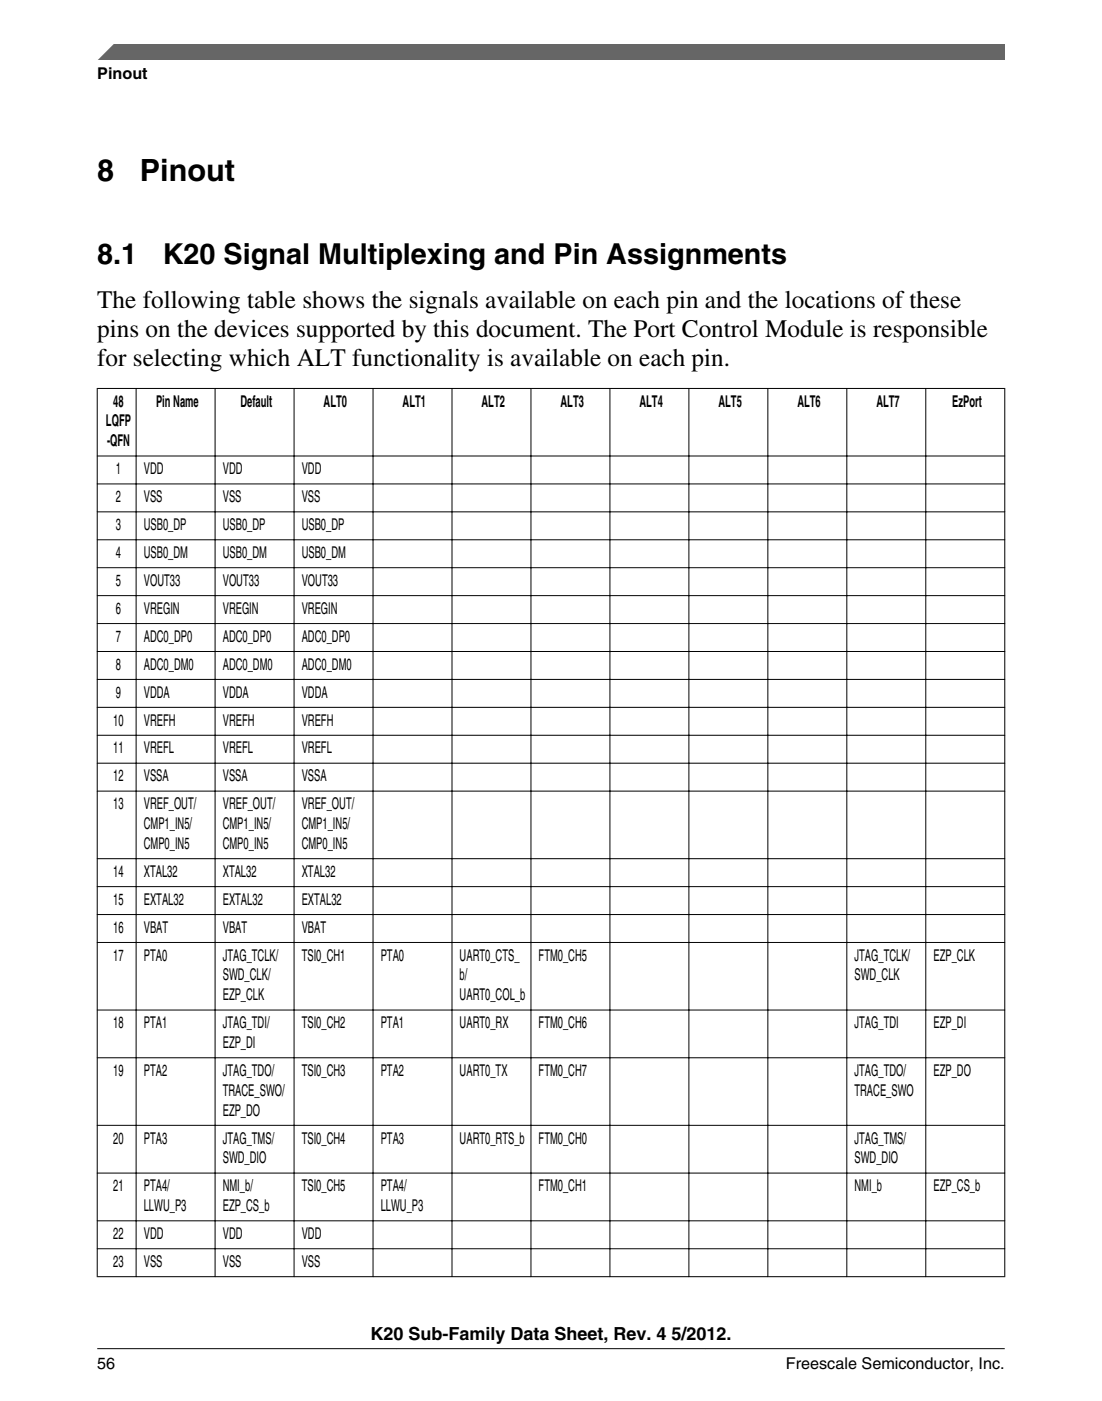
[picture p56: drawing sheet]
<svg xmlns="http://www.w3.org/2000/svg" width="216mm" height="274mm" viewBox="0 0 216 274" stroke-linecap="round" stroke-linejoin="round" font-family="sans-serif">
<defs><g id="words">
<g font-size="6">
<text x="19" y="35.5">8</text>
<text x="27.4" y="35.5">Pinout</text>
</g>
<g font-size="5.6">
<text x="19.1" y="51.7">8.1</text>
<text x="31.9" y="51.7">K20 Signal Multiplexing and Pin Assignments</text>
</g>
<g font-size="4.9">
<text x="19" y="60.3">The following table shows the signals available on each pin and the locations of these</text>
<text x="19" y="66">pins on the devices supported by this document. The Port Control Module is responsible</text>
<text x="19" y="71.6">for selecting which ALT functionality is available on each pin.</text>
</g>
<text font-size="3.5" x="72.6" y="262.3">K20 Sub-Family Data Sheet, Rev. 4 5/2012.</text>
<g font-size="3.2">
<text x="19" y="15.5">Pinout</text>
<text x="20.8" y="83.5">LQFP</text>
<text x="22.2" y="79.6">48</text>
<text x="30.6" y="79.6">Pin Name</text>
<text x="47.1" y="79.6">Default</text>
<text x="63.4" y="79.6">ALT0</text>
<text x="78.9" y="79.6">ALT1</text>
<text x="94.3" y="79.6">ALT2</text>
<text x="109.8" y="79.6">ALT3</text>
<text x="125.3" y="79.6">ALT4</text>
<text x="140.8" y="79.6">ALT5</text>
<text x="156.2" y="79.6">ALT6</text>
<text x="171.7" y="79.6">ALT7</text>
<text x="186.6" y="79.6">EzPort</text>
<text x="21" y="87.4">-QFN</text>
<text x="22.7" y="92.8">1</text>
<text x="28.2" y="92.8">VDD</text>
<text x="43.6" y="92.8">VDD</text>
<text x="59.1" y="92.8">VDD</text>
<text x="22.7" y="98.3">2</text>
<text x="28.2" y="98.3">VSS</text>
<text x="43.6" y="98.3">VSS</text>
<text x="59.1" y="98.3">VSS</text>
<text x="22.7" y="103.8">3</text>
<text x="28.2" y="103.8">USB0_DP</text>
<text x="43.6" y="103.8">USB0_DP</text>
<text x="59.1" y="103.8">USB0_DP</text>
<text x="22.7" y="109.3">4</text>
<text x="28.2" y="109.3">USB0_DM</text>
<text x="43.6" y="109.3">USB0_DM</text>
<text x="59.1" y="109.3">USB0_DM</text>
<text x="22.7" y="114.7">5</text>
<text x="28.2" y="114.7">VOUT33</text>
<text x="43.6" y="114.7">VOUT33</text>
<text x="59.1" y="114.7">VOUT33</text>
<text x="22.7" y="120.2">6</text>
<text x="22.7" y="125.7">7</text>
<text x="28.2" y="120.2">VREGIN</text>
<text x="28.2" y="125.7">ADC0_DP0</text>
<text x="43.6" y="120.2">VREGIN</text>
<text x="43.6" y="125.7">ADC0_DP0</text>
<text x="59.1" y="120.2">VREGIN</text>
<text x="59.1" y="125.7">ADC0_DP0</text>
<text x="22.7" y="131.1">8</text>
<text x="28.2" y="131.1">ADC0_DM0</text>
<text x="43.6" y="131.1">ADC0_DM0</text>
<text x="59.1" y="131.1">ADC0_DM0</text>
<text x="22.7" y="136.6">9</text>
<text x="28.2" y="136.6">VDDA</text>
<text x="43.6" y="136.6">VDDA</text>
<text x="59.1" y="136.6">VDDA</text>
<text x="22.2" y="142.1">10</text>
<text x="28.2" y="142.1">VREFH</text>
<text x="43.6" y="142.1">VREFH</text>
<text x="59.1" y="142.1">VREFH</text>
<text x="22.2" y="147.5">11</text>
<text x="28.2" y="147.5">VREFL</text>
<text x="43.6" y="147.5">VREFL</text>
<text x="59.1" y="147.5">VREFL</text>
<text x="22.2" y="153">12</text>
<text x="28.2" y="153">VSSA</text>
<text x="43.6" y="153">VSSA</text>
<text x="59.1" y="153">VSSA</text>
<text x="22.2" y="158.5">13</text>
<text x="28.2" y="158.5">VREF_OUT/</text>
<text x="43.6" y="158.5">VREF_OUT/</text>
<text x="59.1" y="158.5">VREF_OUT/</text>
<text x="28.2" y="162.3">CMP1_IN5/</text>
<text x="28.2" y="166.2">CMP0_IN5</text>
<text x="43.6" y="162.3">CMP1_IN5/</text>
<text x="43.6" y="166.2">CMP0_IN5</text>
<text x="59.1" y="162.3">CMP1_IN5/</text>
<text x="59.1" y="166.2">CMP0_IN5</text>
<text x="22.2" y="171.7">14</text>
<text x="28.2" y="171.7">XTAL32</text>
<text x="43.6" y="171.7">XTAL32</text>
<text x="59.1" y="171.7">XTAL32</text>
<text x="22.2" y="177.2">15</text>
<text x="28.2" y="177.2">EXTAL32</text>
<text x="43.6" y="177.2">EXTAL32</text>
<text x="59.1" y="177.2">EXTAL32</text>
<text x="22.2" y="182.6">16</text>
<text x="28.2" y="182.6">VBAT</text>
<text x="43.6" y="182.6">VBAT</text>
<text x="59.1" y="182.6">VBAT</text>
<text x="22.2" y="188.1">17</text>
<text x="28.2" y="188.1">PTA0</text>
<text x="43.6" y="188.1">JTAG_TCLK/</text>
<text x="43.6" y="192">SWD_CLK/</text>
<text x="59.1" y="188.1">TSI0_CH1</text>
<text x="74.6" y="188.1">PTA0</text>
<text x="90.1" y="188.1">UART0_CTS_</text>
<text x="90.1" y="192">b/</text>
<text x="105.5" y="188.1">FTM0_CH5</text>
<text x="167.4" y="188.1">JTAG_TCLK/</text>
<text x="167.4" y="192">SWD_CLK</text>
<text x="182.9" y="188.1">EZP_CLK</text>
<text x="43.6" y="195.9">EZP_CLK</text>
<text x="90.1" y="195.9">UART0_COL_b</text>
<text x="22.2" y="201.3">18</text>
<text x="28.2" y="201.3">PTA1</text>
<text x="43.6" y="201.3">JTAG_TDI/</text>
<text x="59.1" y="201.3">TSI0_CH2</text>
<text x="74.6" y="201.3">PTA1</text>
<text x="90.1" y="201.3">UART0_RX</text>
<text x="105.5" y="201.3">FTM0_CH6</text>
<text x="167.4" y="201.3">JTAG_TDI</text>
<text x="182.9" y="201.3">EZP_DI</text>
<text x="43.6" y="205.2">EZP_DI</text>
<text x="22.2" y="210.7">19</text>
<text x="28.2" y="210.7">PTA2</text>
<text x="43.6" y="210.7">JTAG_TDO/</text>
<text x="43.6" y="214.6">TRACE_SWO/</text>
<text x="59.1" y="210.7">TSI0_CH3</text>
<text x="74.6" y="210.7">PTA2</text>
<text x="90.1" y="210.7">UART0_TX</text>
<text x="105.5" y="210.7">FTM0_CH7</text>
<text x="167.4" y="210.7">JTAG_TDO/</text>
<text x="167.4" y="214.6">TRACE_SWO</text>
<text x="182.9" y="210.7">EZP_DO</text>
<text x="43.6" y="218.4">EZP_DO</text>
<text x="22.2" y="223.9">20</text>
<text x="28.2" y="223.9">PTA3</text>
<text x="43.6" y="223.9">JTAG_TMS/</text>
<text x="43.6" y="227.8">SWD_DIO</text>
<text x="59.1" y="223.9">TSI0_CH4</text>
<text x="74.6" y="223.9">PTA3</text>
<text x="90.1" y="223.9">UART0_RTS_b</text>
<text x="105.5" y="223.9">FTM0_CH0</text>
<text x="167.4" y="223.9">JTAG_TMS/</text>
<text x="167.4" y="227.8">SWD_DIO</text>
<text x="22.2" y="233.3">21</text>
<text x="28.2" y="233.3">PTA4/</text>
<text x="43.6" y="233.3">NMI_b/</text>
<text x="59.1" y="233.3">TSI0_CH5</text>
<text x="74.6" y="233.3">PTA4/</text>
<text x="105.5" y="233.3">FTM0_CH1</text>
<text x="167.4" y="233.3">NMI_b</text>
<text x="182.9" y="233.3">EZP_CS_b</text>
<text x="28.2" y="237.1">LLWU_P3</text>
<text x="43.6" y="237.1">EZP_CS_b</text>
<text x="74.6" y="237.1">LLWU_P3</text>
<text x="22.2" y="242.6">22</text>
<text x="28.2" y="242.6">VDD</text>
<text x="43.6" y="242.6">VDD</text>
<text x="59.1" y="242.6">VDD</text>
<text x="22.2" y="248.1">23</text>
<text x="28.2" y="248.1">VSS</text>
<text x="43.6" y="248.1">VSS</text>
<text x="59.1" y="248.1">VSS</text>
<text x="19" y="268">56</text>
<text x="154" y="268">Freescale Semiconductor, Inc.</text>
</g>
</g></defs>
<g fill="none" stroke="#000" stroke-width=".2">
<path d="M19 76.1h177.9M19 76v174.1M26.7 76v174.1M42.1 76v174.1M57.6 76v174.1M73.1 76v174.1M88.6 76v174.1M104 76v174.1M119.5 76v174.1M135 76v174.1M150.4 76v174.1M165.9 76v174.1"/>
<path d="M181.4 76v174.1M196.8 76v174.1M19 89.3h177.9M19 94.8h177.9M19 100.2h177.9M19 105.7h177.9M19 111.2h177.9M19 116.6h177.9M19 122.1h177.9M19 127.6h177.9M19 133h177.9M19 138.5h177.9"/>
<path d="M19 144h177.9M19 149.4h177.9M19 154.9h177.9M19 168.1h177.9M19 173.6h177.9M19 179.1h177.9M19 184.5h177.9M19 197.8h177.9M19 207.1h177.9M19 220.3h177.9M19 229.7h177.9M19 239h177.9"/>
<path d="M19 244.5h177.9M19 250h177.9"/>
</g>
<path d="M19 11.7l5.7-3.1 172.2 .1v3z" fill="#666"/>
<path d="M22.5 8.6l-3.1 3.1" fill="none" stroke="#666" stroke-width=".28"/>
<path d="M19 264.1h177.8" fill="none" stroke="#000" stroke-width=".2"/>
<use href="#words"/>
</svg>
